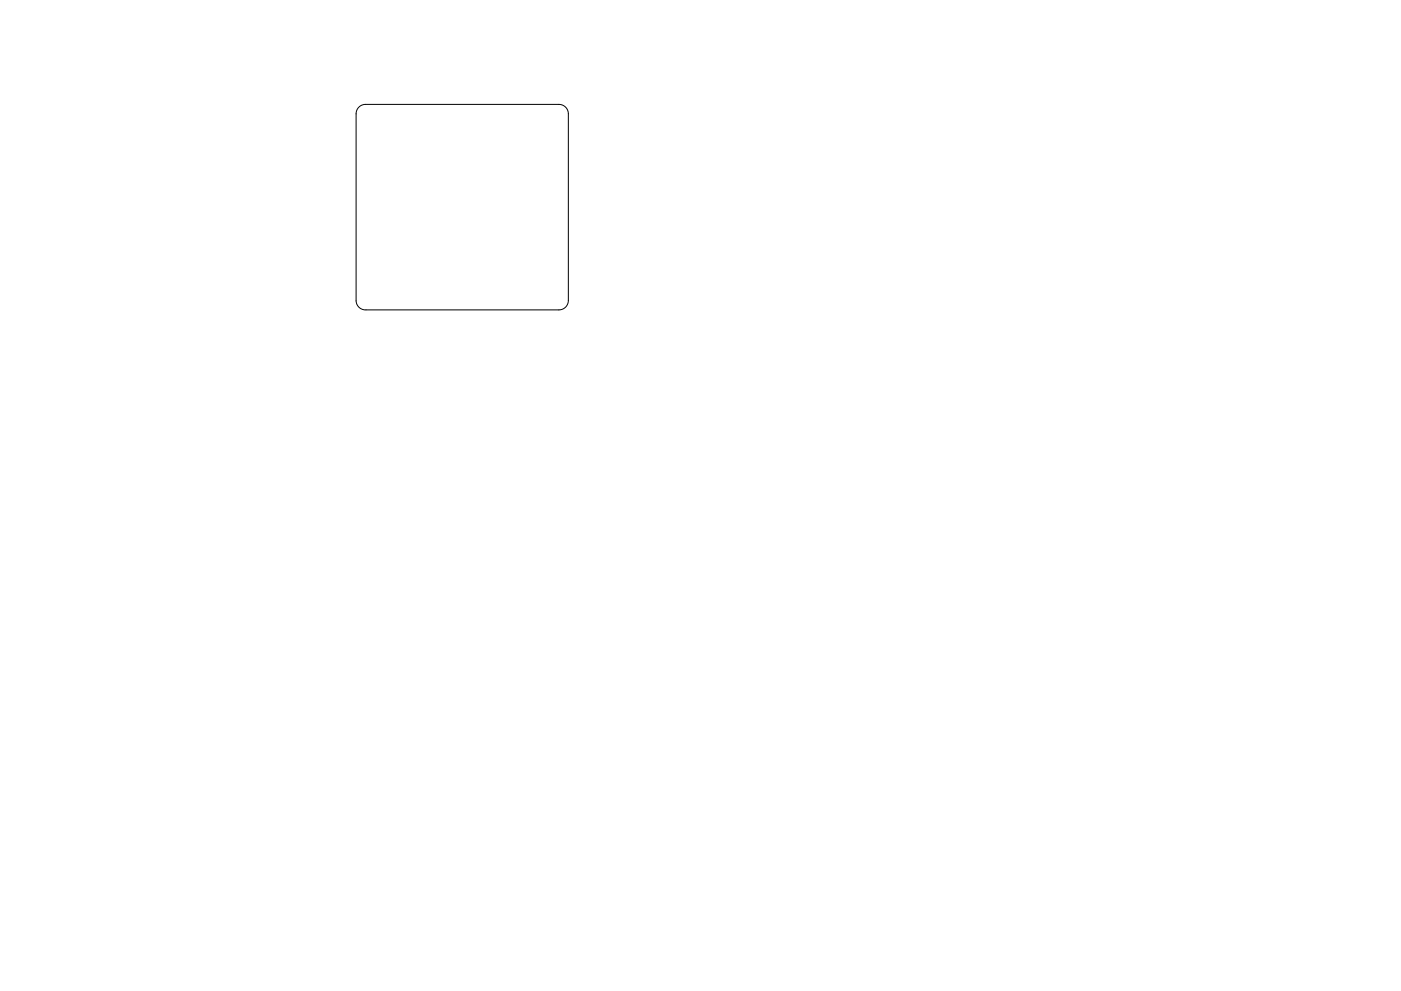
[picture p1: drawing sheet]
<svg xmlns="http://www.w3.org/2000/svg" width="297mm" height="210mm" viewBox="0 0 297 210" stroke-linecap="round" stroke-linejoin="round" font-family="sans-serif">
<path d="M76.1 22.7l.6-.4 .8-.2h41a2 2 0 0 1 2 2v39.6a2 2 0 0 1-2 2h-40.9a2 2 0 0 1-2.1-1.9v-39.7l.1-.6z" fill="none" stroke="#000" stroke-width=".21"/>
</svg>
